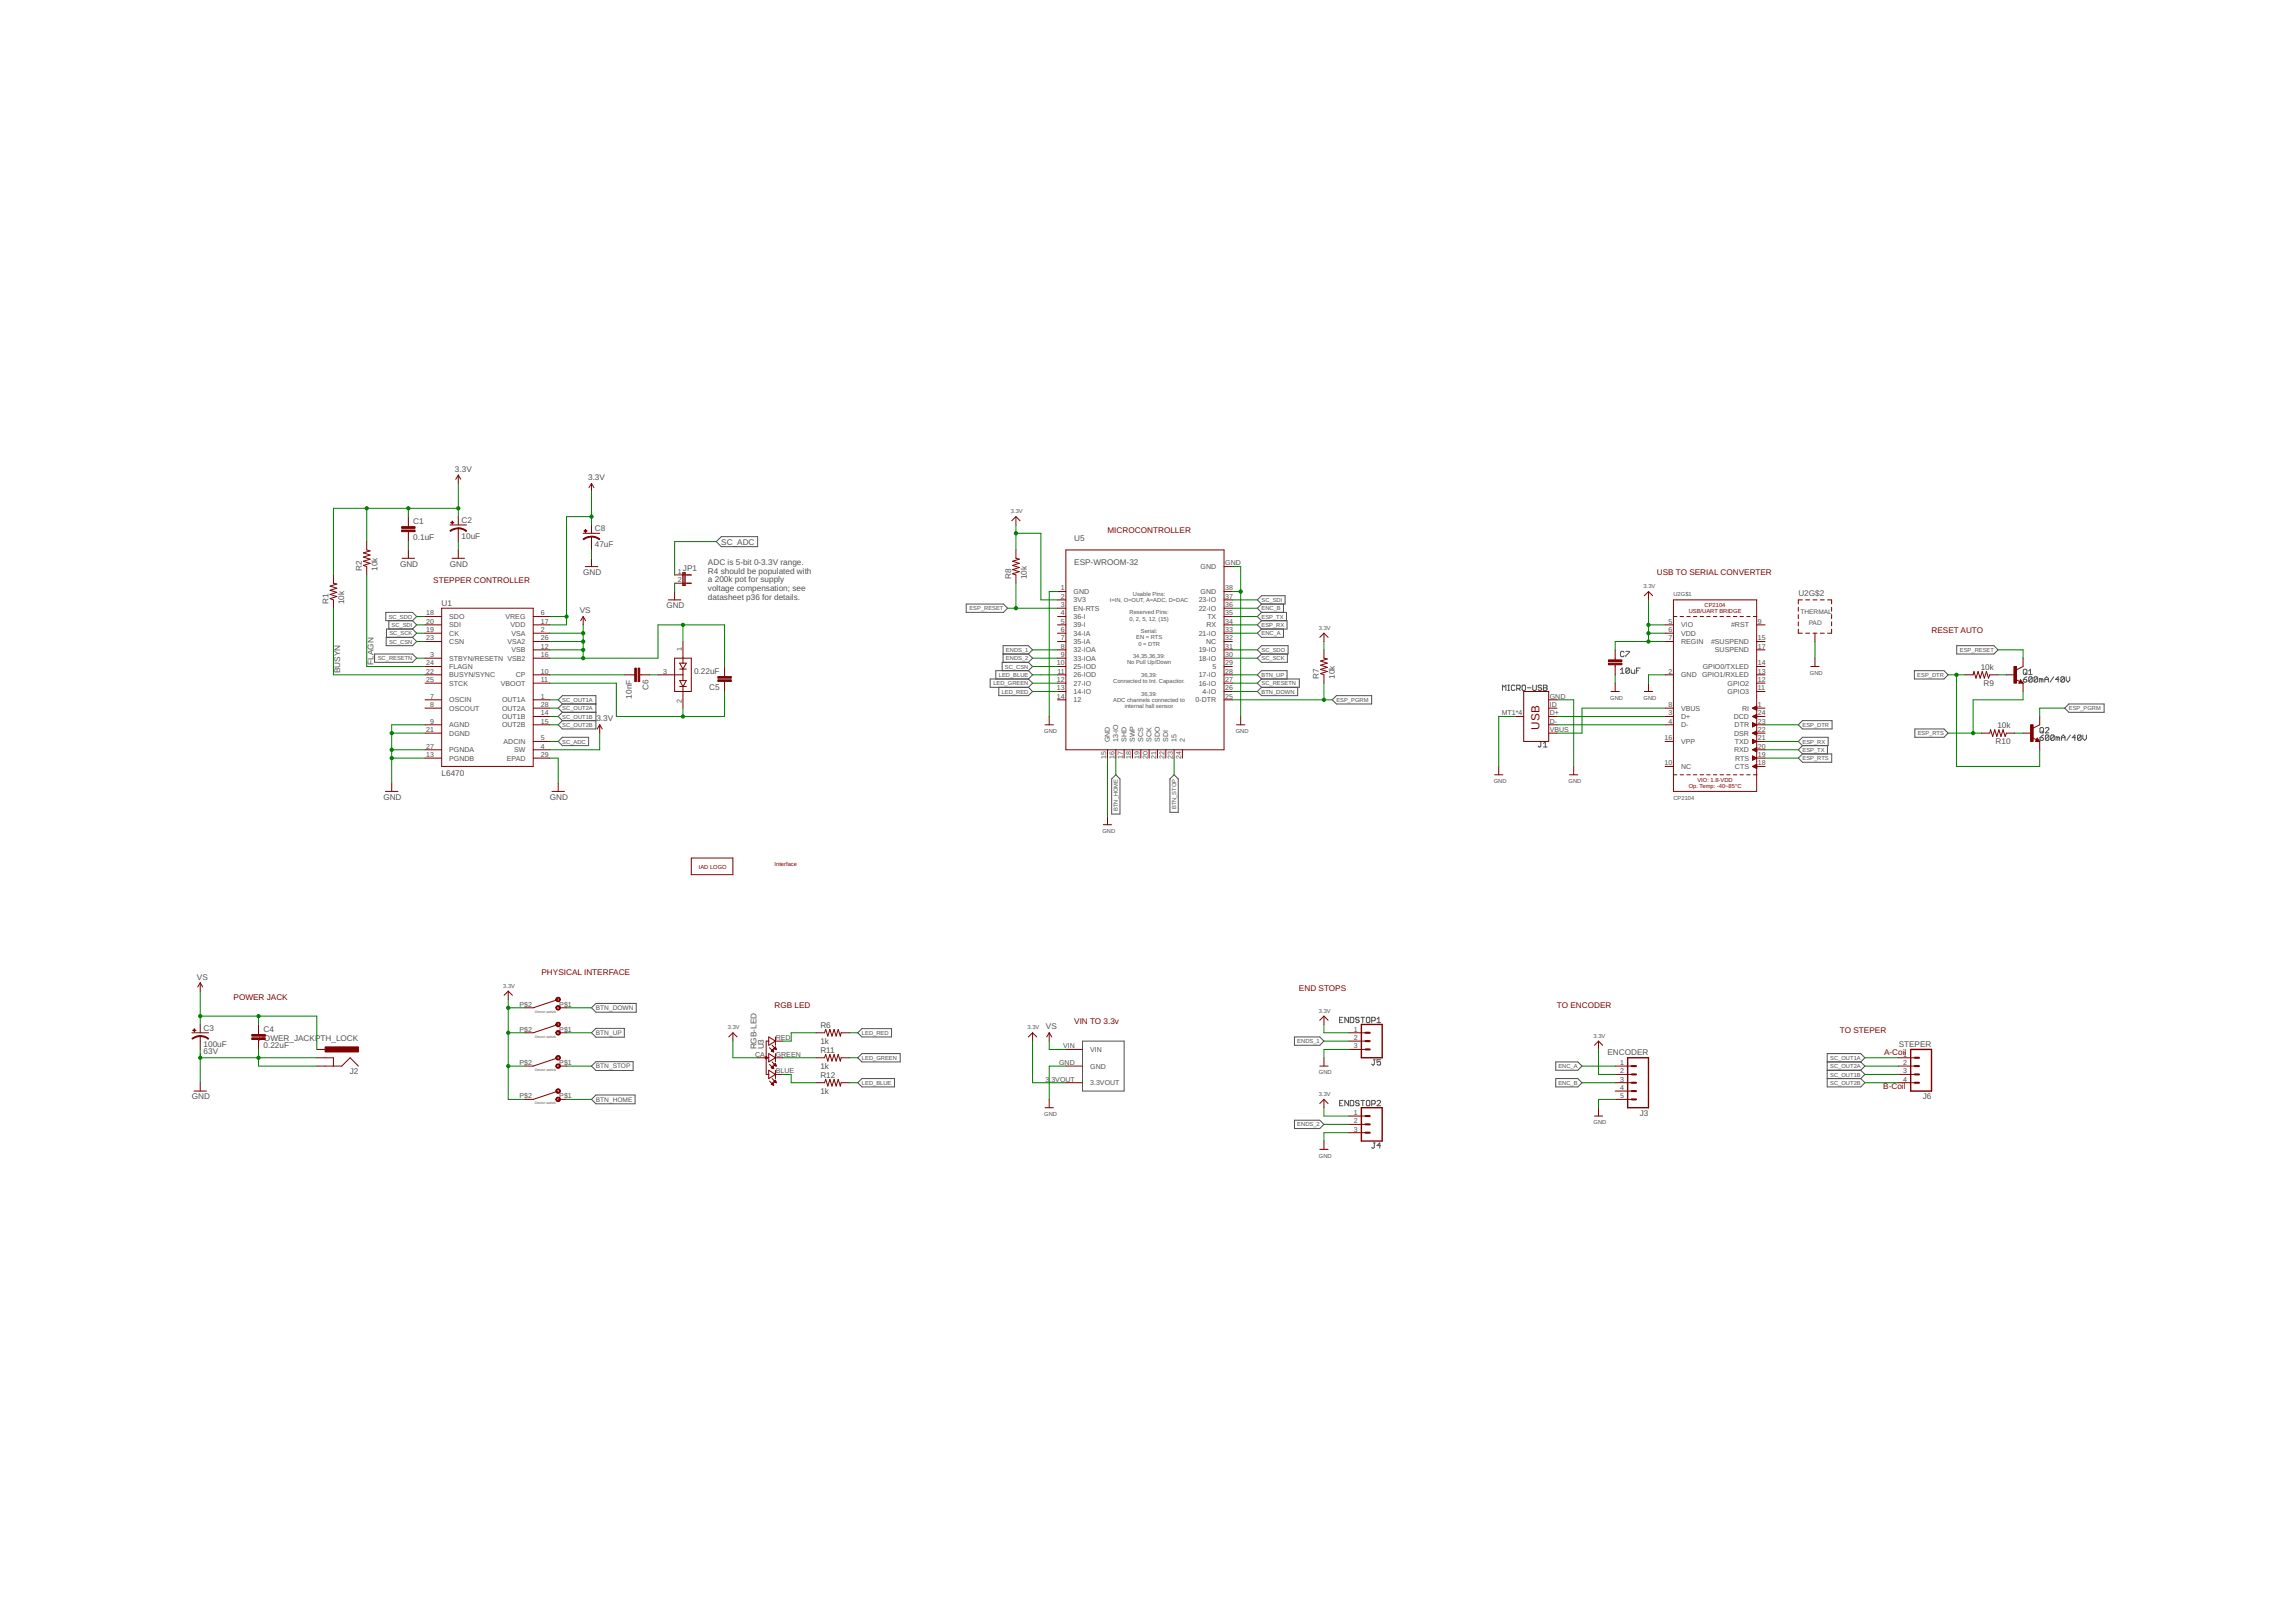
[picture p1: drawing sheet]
<svg xmlns="http://www.w3.org/2000/svg" width="420mm" height="297mm" viewBox="0 0 420 297" stroke-linecap="round" stroke-linejoin="round" font-family="sans-serif">
<defs><g id="words">
<text font-size="2.1" fill="#800000" x="281.8" y="133.5" transform="rotate(-90 281.8 133.5)">USB</text>
<g font-size="1.5" fill="#505050">
<text x="83.3" y="86.3">3.3V</text>
<text x="107.7" y="87.9">3.3V</text>
<text x="75.7" y="95.9">C1</text>
<text x="84.5" y="95.7">C2</text>
<text x="75.7" y="98.9">0.1uF</text>
<text x="84.5" y="98.6">10uF</text>
<text x="108.9" y="100.1">47uF</text>
<text x="108.9" y="97.2">C8</text>
<text x="132" y="99.7">SC_ADC</text>
<text x="196.7" y="99">U5</text>
<text x="66.2" y="104.5" transform="rotate(-90 66.2 104.5)">R2</text>
<text x="69.1" y="104.5" transform="rotate(-90 69.1 104.5)">10k</text>
<text x="73.2" y="103.7">GND</text>
<text x="82.4" y="103.7">GND</text>
<text x="106.8" y="105.2">GND</text>
<text x="125" y="104.5">JP1</text>
<text x="129.6" y="103.4">ADC is 5-bit 0-3.3V range.</text>
<text x="129.6" y="105">R4 should be populated with</text>
<text x="129.6" y="106.6">a 200k pot for supply</text>
<text x="185.1" y="106" transform="rotate(-90 185.1 106)">R8</text>
<text x="188" y="106" transform="rotate(-90 188 106)">10k</text>
<text x="196.7" y="103.4">ESP-WROOM-32</text>
<text x="60.1" y="110.6" transform="rotate(-90 60.1 110.6)">R1</text>
<text x="63" y="110.6" transform="rotate(-90 63 110.6)">10k</text>
<text x="80.8" y="110.9">U1</text>
<text x="106.1" y="112.2">VS</text>
<text x="122" y="111.3">GND</text>
<text x="129.6" y="108.2">voltage compensation; see</text>
<text x="129.6" y="109.8">datasheet p36 for details.</text>
<text x="329.2" y="109">U2G$2</text>
<text x="62.3" y="123.2" transform="rotate(-90 62.3 123.2)">BUSYN</text>
<text x="68.4" y="121.7" transform="rotate(-90 68.4 121.7)">FLAGN</text>
<text x="127.1" y="123.3">0.22uF</text>
<text x="241.5" y="124.3" transform="rotate(-90 241.5 124.3)">R7</text>
<text x="244.4" y="124.3" transform="rotate(-90 244.4 124.3)">10k</text>
<text x="362.6" y="122.6">10k</text>
<text x="363.1" y="125.5">R9</text>
<text x="115.7" y="127.9" transform="rotate(-90 115.7 127.9)">10nF</text>
<text x="118.7" y="126.3" transform="rotate(-90 118.7 126.3)">C6</text>
<text x="129.8" y="126.3">C5</text>
<text x="109.2" y="132">3.3V</text>
<text x="365.3" y="136.1">R10</text>
<text x="365.7" y="133.3">10k</text>
<text x="80.8" y="142.1">L6470</text>
<text x="70.2" y="146.4">GND</text>
<text x="100.7" y="146.4">GND</text>
<text x="36" y="179.3">VS</text>
<text x="37.3" y="191.5">100uF</text>
<text x="37.3" y="188.6">C3</text>
<text x="47.3" y="190.5">POWER_JACKPTH_LOCK</text>
<text x="48.2" y="191.8">0.22uF</text>
<text x="48.2" y="188.8">C4</text>
<text x="150.2" y="191">1k</text>
<text x="150.2" y="188.1">R6</text>
<text x="191.5" y="188.4">VS</text>
<text x="347.6" y="191.6">STEPER</text>
<text x="37.3" y="193">63V</text>
<text x="64" y="196.6">J2</text>
<text x="138.5" y="192.1" transform="rotate(-90 138.5 192.1)">RGB-LED</text>
<text x="139.8" y="192.1" transform="rotate(-90 139.8 192.1)">U3</text>
<text x="150.2" y="195.6">1k</text>
<text x="150.2" y="192.7">R11</text>
<text x="150.2" y="197.3">R12</text>
<text x="294.3" y="193.1">ENCODER</text>
<text x="35.1" y="201.2">GND</text>
<text x="150.2" y="200.1">1k</text>
<text x="352" y="201.2">J6</text>
<text x="300.2" y="204.2">J3</text>
</g>
<g font-size="1.5" fill="#800000">
<text x="202.8" y="97.6">MICROCONTROLLER</text>
<text x="79.3" y="106.7">STEPPER CONTROLLER</text>
<text x="303.3" y="105.2">USB TO SERIAL CONVERTER</text>
<text x="353.6" y="115.9">RESET AUTO</text>
<text x="99.1" y="178.4">PHYSICAL INTERFACE</text>
<text x="42.8" y="182.9">POWER JACK</text>
<text x="141.8" y="184.5">RGB LED</text>
<text x="237.8" y="181.4">END STOPS</text>
<text x="285" y="184.5">TO ENCODER</text>
<text x="196.7" y="187.5">VIN TO 3.3v</text>
<text x="336.9" y="189">TO STEPER</text>
<text x="344.9" y="193.1">A-Coil</text>
<text x="344.8" y="199.4">B-Coil</text>
</g>
<g font-size="1.3" fill="#505050">
<text x="124.1" y="105">1</text>
<text x="124.1" y="106.5">2</text>
<text x="219.8" y="104.2">GND</text>
<text x="224.3" y="103.5">GND</text>
<text x="78" y="112.6">18</text>
<text x="82.3" y="113.3">SDO</text>
<text x="92.5" y="113.3">VREG</text>
<text x="99" y="112.6">6</text>
<text x="194.2" y="108.1">1</text>
<text x="194.2" y="109.6">2</text>
<text x="194.2" y="111.1">3</text>
<text x="194.2" y="112.6">4</text>
<text x="196.5" y="108.7">GND</text>
<text x="196.5" y="110.3">3V3</text>
<text x="196.5" y="111.8">EN-RTS</text>
<text x="196.5" y="113.3">36-I</text>
<text x="219.4" y="110.2">23-IO</text>
<text x="219.4" y="111.8">22-IO</text>
<text x="219.8" y="108.7">GND</text>
<text x="221" y="113.3">TX</text>
<text x="224.3" y="108.1">38</text>
<text x="224.3" y="109.6">37</text>
<text x="224.3" y="111.1">36</text>
<text x="224.3" y="112.6">35</text>
<text x="78" y="117.2">23</text>
<text x="78" y="115.7">19</text>
<text x="78" y="114.2">20</text>
<text x="82.3" y="117.9">CSN</text>
<text x="82.3" y="116.3">CK</text>
<text x="82.3" y="114.8">SDI</text>
<text x="92.9" y="117.9">VSA2</text>
<text x="93.5" y="114.8">VDD</text>
<text x="93.6" y="116.3">VSA</text>
<text x="93.6" y="119.4">VSB</text>
<text x="99" y="115.7">2</text>
<text x="99" y="118.7">12</text>
<text x="99" y="114.2">17</text>
<text x="99" y="117.2">26</text>
<text x="124.8" y="119.1" transform="rotate(-90 124.8 119.1)">1</text>
<text x="194.2" y="114.2">5</text>
<text x="194.2" y="115.7">6</text>
<text x="194.2" y="117.2">7</text>
<text x="194.2" y="118.7">8</text>
<text x="196.5" y="114.8">39-I</text>
<text x="196.5" y="116.3">34-IA</text>
<text x="196.5" y="117.9">35-IA</text>
<text x="196.5" y="119.4">32-IOA</text>
<text x="219.4" y="116.3">21-IO</text>
<text x="219.4" y="119.4">19-IO</text>
<text x="220.8" y="117.9">NC</text>
<text x="220.9" y="114.8">RX</text>
<text x="224.3" y="114.2">34</text>
<text x="224.3" y="115.7">33</text>
<text x="224.3" y="117.2">32</text>
<text x="224.3" y="118.7">31</text>
<text x="305.4" y="114.2">5</text>
<text x="305.4" y="115.7">6</text>
<text x="305.4" y="117.2">7</text>
<text x="307.8" y="114.8">VIO</text>
<text x="307.8" y="116.3">VDD</text>
<text x="307.8" y="117.9">REGIN</text>
<text x="313.2" y="117.9">#SUSPEND</text>
<text x="314" y="119.4">SUSPEND</text>
<text x="316.9" y="114.8">#RST</text>
<text x="321.8" y="114.2">9</text>
<text x="321.8" y="118.7">17</text>
<text x="321.8" y="117.2">15</text>
<text x="78" y="123.3">22</text>
<text x="78" y="121.8">24</text>
<text x="78" y="124.8">25</text>
<text x="78.7" y="120.2">3</text>
<text x="82.3" y="124">BUSYN/SYNC</text>
<text x="82.3" y="122.4">FLAGN</text>
<text x="82.3" y="125.5">STCK</text>
<text x="82.3" y="120.9">STBYN/RESETN VSB2</text>
<text x="91.7" y="125.5">VBOOT</text>
<text x="94.4" y="124">CP</text>
<text x="99" y="123.3">10</text>
<text x="99" y="124.8">11</text>
<text x="99" y="120.2">16</text>
<text x="121.4" y="123.3">3</text>
<text x="193.5" y="121.8">10</text>
<text x="193.5" y="124.8">12</text>
<text x="193.6" y="123.3">11</text>
<text x="194.2" y="120.2">9</text>
<text x="196.5" y="120.9">33-IOA</text>
<text x="196.5" y="122.4">25-IOD</text>
<text x="196.5" y="124">26-IOD</text>
<text x="196.5" y="125.5">27-IO</text>
<text x="219.4" y="120.9">18-IO</text>
<text x="219.4" y="124">17-IO</text>
<text x="219.4" y="125.5">16-IO</text>
<text x="222" y="122.4">5</text>
<text x="224.3" y="120.2">30</text>
<text x="224.3" y="121.8">29</text>
<text x="224.3" y="123.3">28</text>
<text x="224.3" y="124.8">27</text>
<text x="305.4" y="123.3">2</text>
<text x="307.8" y="124">GND</text>
<text x="311.6" y="124">GPIO1/RXLED</text>
<text x="311.7" y="122.4">GPIO0/TXLED</text>
<text x="316.3" y="125.5">GPIO2</text>
<text x="321.8" y="124.8">12</text>
<text x="321.8" y="121.8">14</text>
<text x="321.8" y="123.3">13</text>
<text x="78.7" y="129.4">8</text>
<text x="78.7" y="127.9">7</text>
<text x="82.3" y="130.1">OSCOUT</text>
<text x="82.3" y="128.5">OSCIN</text>
<text x="91.9" y="128.5">OUT1A</text>
<text x="91.9" y="130.1">OUT2A</text>
<text x="91.9" y="131.6">OUT1B</text>
<text x="99" y="127.9">1</text>
<text x="99" y="129.4">28</text>
<text x="99" y="130.9">14</text>
<text x="124.8" y="128.7" transform="rotate(-90 124.8 128.7)">2</text>
<text x="193.5" y="126.3">13</text>
<text x="193.5" y="127.9">14</text>
<text x="196.5" y="127">14-IO</text>
<text x="196.5" y="128.5">12</text>
<text x="218.9" y="128.5">0-DTR</text>
<text x="220.2" y="127">4-IO</text>
<text x="224.3" y="126.3">26</text>
<text x="224.3" y="127.9">25</text>
<text x="274.9" y="130.9">MT1*4</text>
<text x="283.7" y="130.9">D+</text>
<text x="283.7" y="127.9">GND</text>
<text x="283.7" y="129.4">ID</text>
<text x="305.4" y="130.9">3</text>
<text x="305.4" y="129.4">8</text>
<text x="307.8" y="131.6">D+</text>
<text x="307.8" y="130.1">VBUS</text>
<text x="316.3" y="127">GPIO3</text>
<text x="317.4" y="131.6">DCD</text>
<text x="318.9" y="130.1">RI</text>
<text x="321.8" y="129.4">1</text>
<text x="321.8" y="126.3">11</text>
<text x="321.8" y="130.9">24</text>
<text x="78" y="134">21</text>
<text x="78" y="137">27</text>
<text x="78.7" y="132.4">9</text>
<text x="82.3" y="134.6">DGND</text>
<text x="82.3" y="137.7">PGNDA</text>
<text x="82.3" y="133.1">AGND</text>
<text x="91.9" y="133.1">OUT2B</text>
<text x="92.2" y="136.2">ADCIN</text>
<text x="94.1" y="137.7">SW</text>
<text x="99" y="132.4">15</text>
<text x="99" y="137">4</text>
<text x="99" y="135.5">5</text>
<text x="203.2" y="135.8" transform="rotate(-90 203.2 135.8)">GND</text>
<text x="204.7" y="135.8" transform="rotate(-90 204.7 135.8)">13-IO</text>
<text x="206.3" y="135.8" transform="rotate(-90 206.3 135.8)">SHD</text>
<text x="207.8" y="135.8" transform="rotate(-90 207.8 135.8)">SWP</text>
<text x="209.3" y="135.8" transform="rotate(-90 209.3 135.8)">SCS</text>
<text x="210.8" y="135.8" transform="rotate(-90 210.8 135.8)">SCK</text>
<text x="212.4" y="135.8" transform="rotate(-90 212.4 135.8)">SDO</text>
<text x="213.9" y="135.8" transform="rotate(-90 213.9 135.8)">SDI</text>
<text x="215.4" y="135.8" transform="rotate(-90 215.4 135.8)">15</text>
<text x="216.9" y="135.8" transform="rotate(-90 216.9 135.8)">2</text>
<text x="283.7" y="132.4">D-</text>
<text x="283.7" y="134">VBUS</text>
<text x="304.7" y="135.5">16</text>
<text x="305.4" y="132.4">4</text>
<text x="307.8" y="133.1">D-</text>
<text x="307.8" y="136.2">VPP</text>
<text x="317.5" y="134.6">DSR</text>
<text x="317.5" y="137.7">RXD</text>
<text x="317.6" y="133.1">DTR</text>
<text x="317.6" y="136.2">TXD</text>
<text x="321.8" y="132.4">23</text>
<text x="321.8" y="134">22</text>
<text x="321.8" y="135.5">21</text>
<text x="321.8" y="137">20</text>
<text x="78" y="138.5">13</text>
<text x="82.3" y="139.2">PGNDB</text>
<text x="92.8" y="139.2">EPAD</text>
<text x="99" y="138.5">29</text>
<text x="202.5" y="138.9" transform="rotate(-90 202.5 138.9)">15</text>
<text x="204.1" y="138.9" transform="rotate(-90 204.1 138.9)">16</text>
<text x="205.6" y="138.9" transform="rotate(-90 205.6 138.9)">17</text>
<text x="207.1" y="138.9" transform="rotate(-90 207.1 138.9)">18</text>
<text x="208.6" y="138.9" transform="rotate(-90 208.6 138.9)">19</text>
<text x="210.2" y="138.9" transform="rotate(-90 210.2 138.9)">20</text>
<text x="211.7" y="138.9" transform="rotate(-90 211.7 138.9)">21</text>
<text x="213.2" y="138.9" transform="rotate(-90 213.2 138.9)">22</text>
<text x="214.7" y="138.9" transform="rotate(-90 214.7 138.9)">23</text>
<text x="216.3" y="138.9" transform="rotate(-90 216.3 138.9)">24</text>
<text x="304.7" y="140.1">10</text>
<text x="307.8" y="140.7">NC</text>
<text x="317.6" y="140.7">CTS</text>
<text x="317.7" y="139.2">RTS</text>
<text x="321.8" y="138.5">19</text>
<text x="321.8" y="140.1">18</text>
<text x="95.1" y="184.2">P$2</text>
<text x="102.4" y="184.2">P$1</text>
<text x="95.1" y="188.8">P$2</text>
<text x="102.4" y="188.8">P$1</text>
<text x="142" y="190.3">RED</text>
<text x="194.6" y="191.9">VIN</text>
<text x="247.9" y="188.8">1</text>
<text x="247.9" y="190.3">2</text>
<text x="247.9" y="191.9">3</text>
<text x="95.1" y="194.9">P$2</text>
<text x="102.4" y="194.9">P$1</text>
<text x="138.3" y="193.4">CA</text>
<text x="142" y="193.4">GREEN</text>
<text x="142" y="196.4">BLUE</text>
<text x="191.4" y="197.9">3</text>
<text x="192.1" y="197.9">.3VOUT</text>
<text x="193.9" y="194.9">GND</text>
<text x="199.6" y="192.5">VIN</text>
<text x="199.6" y="195.6">GND</text>
<text x="296.6" y="194.9">1</text>
<text x="296.6" y="196.4">2</text>
<text x="296.6" y="197.9">3</text>
<text x="348.4" y="193.4">1</text>
<text x="348.4" y="194.9">2</text>
<text x="348.4" y="196.4">3</text>
<text x="348.4" y="197.9">4</text>
<text x="95.1" y="201">P$2</text>
<text x="102.4" y="201">P$1</text>
<text x="199.6" y="198.6">3.3VOUT</text>
<text x="296.6" y="199.5">4</text>
<text x="296.6" y="201">5</text>
<text x="247.9" y="204">1</text>
<text x="247.9" y="205.6">2</text>
<text x="247.9" y="207.1">3</text>
</g>
<g font-size="1.2" fill="#505050">
<text x="329.6" y="112.5">THERMAL</text>
<text x="331.1" y="114.4">PAD</text>
<text x="109.1" y="184.9">BTN_DOWN</text>
<text x="109.1" y="189.4">BTN_UP</text>
<text x="109.1" y="195.5">BTN_STOP</text>
<text x="109.1" y="201.6">BTN_HOME</text>
</g>
<g font-size="1.1" fill="#505050">
<text x="185.1" y="94">3.3V</text>
<text x="300.9" y="107.7">3.3V</text>
<text x="71.2" y="113.2">SC_SDO</text>
<text x="177.5" y="111.7">ESP_RESET</text>
<text x="203.2" y="110.2">I=IN, O=OUT, A=ADC, D=DAC</text>
<text x="206.8" y="112.5">Reserved Pins:</text>
<text x="206.8" y="113.6">0, 2, 5, 12, (15)</text>
<text x="207.4" y="109">Usable Pins:</text>
<text x="230.9" y="110.2">SC_SDI</text>
<text x="230.9" y="113.2">ESP_TX</text>
<text x="230.9" y="111.7">ENC_B</text>
<text x="306.4" y="109">U2G$1</text>
<text x="71.2" y="117.8">SC_CSN</text>
<text x="71.3" y="116.3">SC_SCK</text>
<text x="71.7" y="114.7">SC_SDI</text>
<text x="184.2" y="119.3">ENDS_1</text>
<text x="208" y="117">EN = RTS</text>
<text x="208.4" y="118.2">0 = DTR</text>
<text x="208.9" y="115.9">Serial:</text>
<text x="230.9" y="119.3">SC_SDO</text>
<text x="230.9" y="114.7">ESP_RX</text>
<text x="230.9" y="116.3">ENC_A</text>
<text x="241.5" y="115.3">3.3V</text>
<text x="358.8" y="119.3">ESP_RESET</text>
<text x="69.2" y="120.8">SC_RESETN</text>
<text x="181.9" y="125.4">LED_GREEN</text>
<text x="182.9" y="123.9">LED_BLUE</text>
<text x="184" y="122.4">SC_CSN</text>
<text x="184.2" y="120.8">ENDS_2</text>
<text x="203.8" y="125">Connected to Int. Capacitor.</text>
<text x="206.4" y="121.6">No Pull Up/Down</text>
<text x="207.4" y="120.5">34,35,36,39:</text>
<text x="208.9" y="123.9">36,39:</text>
<text x="230.9" y="120.8">SC_SCK</text>
<text x="230.9" y="125.4">SC_RESETN</text>
<text x="230.9" y="123.9">BTN_UP</text>
<text x="331.4" y="123.5">GND</text>
<text x="351" y="123.9">ESP_DTR</text>
<text x="102.9" y="128.5">SC_OUT1A</text>
<text x="102.9" y="130">SC_OUT2A</text>
<text x="102.9" y="131.5">SC_OUT1B</text>
<text x="183.4" y="126.9">LED_RED</text>
<text x="203.8" y="128.5">ADC channels connected to</text>
<text x="205.9" y="129.6">internal hall sensor</text>
<text x="208.9" y="127.3">36,39:</text>
<text x="230.9" y="126.9">BTN_DOWN</text>
<text x="244.7" y="128.5">ESP_PGRM</text>
<text x="294.8" y="128.1">GND</text>
<text x="300.9" y="128.1">GND</text>
<text x="378.8" y="130">ESP_PGRM</text>
<text x="102.9" y="133">SC_OUT2B</text>
<text x="102.9" y="136.1">SC_ADC</text>
<text x="191.2" y="134.2">GND</text>
<text x="226.2" y="134.2">GND</text>
<text x="330" y="133">ESP_DTR</text>
<text x="330" y="137.6">ESP_TX</text>
<text x="330" y="136.1">ESP_RX</text>
<text x="351.1" y="134.6">ESP_RTS</text>
<text x="273.5" y="143.3">GND</text>
<text x="287.2" y="143.3">GND</text>
<text x="330" y="139.1">ESP_RTS</text>
<text x="204.7" y="148.4" transform="rotate(-90 204.7 148.4)">BTN_HOME</text>
<text x="215.3" y="148.1" transform="rotate(-90 215.3 148.1)">BTN_STOP</text>
<text x="306.4" y="146.4">CP2104</text>
<text x="201.8" y="152.5">GND</text>
<text x="92.1" y="180.8">3.3V</text>
<text x="241.5" y="185.4">3.3V</text>
<text x="133.3" y="188.4">3.3V</text>
<text x="157.8" y="189.4">LED_RED</text>
<text x="188.1" y="188.4">3.3V</text>
<text x="237.5" y="190.9">ENDS_1</text>
<text x="291.7" y="189.9">3.3V</text>
<text x="157.8" y="194">LED_GREEN</text>
<text x="241.5" y="196.6">GND</text>
<text x="285.3" y="195.5">ENC_A</text>
<text x="335.1" y="194">SC_OUT1A</text>
<text x="335.1" y="195.5">SC_OUT2A</text>
<text x="335.1" y="197">SC_OUT1B</text>
<text x="157.8" y="198.5">LED_BLUE</text>
<text x="241.5" y="200.6">3.3V</text>
<text x="285.3" y="198.5">ENC_B</text>
<text x="335.1" y="198.5">SC_OUT2B</text>
<text x="191.2" y="204.3">GND</text>
<text x="237.5" y="206.2">ENDS_2</text>
<text x="291.7" y="205.8">GND</text>
<text x="241.5" y="211.9">GND</text>
</g>
<g font-size="1.1" fill="#800000">
<text x="309.2" y="112.3">USB/UART BRIDGE</text>
<text x="312.1" y="111.1">CP2104</text>
<text x="310.8" y="143.1">VIO: 1.8-VDD</text>
<text x="309.2" y="144.3">Op. Temp: -40~85°C</text>
<text x="127.9" y="159">IAD LOGO</text>
<text x="141.8" y="158.6">Interface</text>
</g>
<g font-size=".6" fill="#505050">
<text x="97.9" y="185.4">Omron switch</text>
<text x="97.9" y="189.9">Omron switch</text>
<text x="97.9" y="196">Omron switch</text>
<text x="97.9" y="202.1">Omron switch</text>
</g>
</g></defs>
<g fill="none" stroke="#505050" stroke-width=".18">
<path d="M131.1 99.1l1-.9h6.6v1.9h-6.6zM68.6 119.7h6.9l.8 .8-.8 .7h-6.9zM70.6 112.1h4.9l.8 .7-.8 .8h-4.9zM70.7 116.6h4.8l.8 .8-.8 .8h-4.8zM71.2 113.6v1.5M75.5 113.6l.8 .8-.8 .7M75.5 115.1h-4.7v1.5M75.5 115.1l.8 .8-.8 .7M176.9 110.6h6.8l.8 .7-.8 .8h-6.8zM183.6 119.7h4.7M188.3 119.7l.7-.8-.7-.7h-4.7v3M188.3 119.7l.7 .8-.7 .7"/>
<path d="M230.9 113.6h4.7v1.5h-4.7M230.9 109h4.4v1.6h-4.4l-.7-.8zM230.9 115.1l-.7 .8 .7 .7h4.1v-1.5M230.9 119.7l-.7 .8 .7 .7h4.8v-1.5M230.9 118.2h4.9v1.5h-4.9l-.7-.8zM230.9 112.1h4.6v1.5M230.9 112.1l-.7 .7 .7 .8M230.9 113.6l-.7 .8 .7 .7M230.9 110.6l-.7 .7 .7 .8M235 110.6v1.5M297.3 119.4l-.1-.2h-.4l-.1 .2v.6l.1 .2h.4l.1-.2M297.6 119.2h.7v.2l-.7 .6v.2"/>
<path d="M358.2 118.2h6.8l.8 .7-.8 .8h-6.8zM102.2 135.7l.8-.8h4.8v1.6h-4.8zM103 128.8l-.8-.7 .8-.8h6.1v6.1h-6.1l-.8-.7 .8-.8M103 128.8h6.1M103 128.8l-.8 .8 .8 .8M103 130.4h6.1M103 130.4l-.8 .7 .8 .8M103 131.9h6.1M182.9 125.8v1.5h5.4l.7-.7-.7-.8M188.3 122.7h-6v1.6M188.3 121.2h-4.8v1.5M188.3 121.2l.7 .8-.7 .7"/>
<path d="M188.3 124.3h-7v1.5h7M188.3 124.3l.7 .7-.7 .8M188.3 122.7l.7 .8-.7 .8M230.9 124.3l-.7-.8 .7-.8h4.7v1.6M230.9 125.8l-.7 .8 .7 .7h6.7v-1.5M230.9 124.3l-.7 .7 .7 .8M230.9 124.3h7v1.5h-7M243.9 128.1l.8-.8h6.4v1.5h-6.4zM275.1 126.4v-1l.3 .3 .3-.3v1M276 126.4h.4M276 125.4h.4M276.2 125.4v1"/>
<path d="M277.3 125.5l-.1-.1h-.3l-.2 .1v.7l.2 .2h.3l.1-.2M277.7 126h.5l.1-.1v-.4l-.1-.1h-.5v1M278 126l.3 .4M278.7 125.5l.1-.1h.3l.2 .1v.7l-.2 .2h-.3l-.1-.2zM279.6 125.9h.7M280.6 125.4v.8l.2 .2h.3l.2-.2v-.8M281.9 135.7h.4M282.1 135.7v.8l-.2 .2-.3-.2M282.3 125.5l-.2-.1h-.3l-.2 .1 .2 .4h.3l.2 .1-.2 .4h-.3l-.2-.2M282.6 125.4h.5l.1 .1-.1 .4 .1 .3-.1 .2h-.5zM282.6 125.9h.5M282.6 136.7h.6"/>
<path d="M282.6 136.1l.3-.4v1M296.7 122.6l.3-.3v.9M296.7 123.2h.6M298.3 122.4v.7l-.2 .1h-.3l-.2-.1M298.3 122.4l-.2-.1h-.3l-.2 .1v.7M298.3 122.4l-.7 .7M298.6 122.6v.5l.2 .1h.5v-.6M299.6 122.7h.3M300.3 122.3h-.7v.9M330 131.9h5.4v1.5h-5.4l-.8-.7zM330 134.9h4.7v1.6h-4.7l-.8-.8zM330 138h5.3v1.5h-5.3l-.8-.8z"/>
<path d="M330 136.5l-.8 .7 .8 .8M334.6 136.5v1.5M350.5 122.7h5.4l.8 .8-.8 .8h-5.4zM350.6 133.4h5.3l.8 .8-.8 .7h-5.3zM370.4 122.6l.2-.1h.3l.2 .1v.7l-.2 .2h-.3l-.2-.2zM370.4 124.4h.5l.2 .3-.2 .1h-.3l-.2-.1zM370.8 123.1l.3 .4M371.1 123.9l-.7 .5M371.4 123.5h.6M371.4 122.8l.3-.3v1M372 124v.7l-.1 .1h-.3l-.2-.1M372 124l-.1-.1h-.3l-.2 .1v.7"/>
<path d="M372 124l-.6 .7M373 124v.7l-.1 .1h-.3l-.2-.1M373 124l-.1-.1h-.3l-.2 .1v.7M373 124l-.6 .7M373.5 133.3l.1-.1h.4l.1 .1v.7l-.1 .1h-.4l-.1-.1zM373.5 135h.5l.1 .3-.1 .2h-.4l-.1-.2zM373.7 124.4l-.3-.2v.6M373.7 124.4v.4M373.7 124.4l.1-.2 .2 .2v.4M373.8 133.8l.3 .3M374.1 134.5l-.6 .5M374.4 124.4h.6"/>
<path d="M374.4 124.8v-.6l.3-.3 .3 .3v.6M374.5 133.3l.1-.1h.3l.2 .1v.2l-.6 .6h.6M375.1 134.7v.6l-.2 .2h-.3l-.1-.2M375.1 134.7l-.2-.2h-.3l-.1 .2v.6M375.1 134.7l-.6 .6M376 123.9l-.7 .9M376.1 134.7v.6l-.2 .2h-.3l-.2-.2M376.1 134.7l-.2-.2h-.3l-.2 .2v.6M376.1 134.7l-.7 .6M376.7 135l-.3-.1v.6M376.7 135v.5M376.7 135l.2-.1 .2 .1v.5"/>
<path d="M377 124.4h-.7l.5-.5v.9M377.4 135h.7M377.4 135.5v-.6l.3-.4 .4 .4v.6M378 124v.7l-.2 .1h-.3l-.2-.1M378 124l-.2-.1h-.3l-.2 .1v.7M378 124l-.7 .7M378 129.6l.8-.8h6.4v1.6h-6.4zM378.3 123.9v.6l.3 .3 .3-.3v-.6M379 134.5l-.6 1M380 135h-.6l.5-.5v1M381 134.7v.6l-.2 .2h-.3l-.2-.2M381 134.7l-.2-.2h-.3l-.2 .2v.6"/>
<path d="M381 134.7l-.7 .6M381.3 134.5v.7l.4 .3 .3-.3v-.7M203.5 142.6l.8-.8 .7 .8v6.4h-1.5zM214.2 142.6l.7-.8 .8 .8v6.1h-1.5zM108.3 184.4l.8-.8h7.4v1.7h-7.4zM108.3 189l.8-.8h5.2v1.6h-5.2zM109.1 194.3h6.8v1.6h-6.8l-.8-.8zM157 189l.8-.7h5.4v1.5h-5.4zM157.8 192.8h7v1.6h-7l-.8-.8zM157.8 197.4h6v1.5h-6l-.8-.7zM198.2 190.5h7.6v9.2h-7.6zM237 189.8h4.6l.8 .7-.8 .8h-4.6z"/>
<path d="M245.2 186.7h.4M245.9 186.2h-.7v1h.7M246.9 186.2v1l-.7-1v1M247.2 186.2h.5l.1 .1v.7l-.1 .2h-.5zM248.8 186.3l-.1-.1h-.4l-.1 .1 .1 .4h.4l.1 .1-.1 .4h-.4l-.1-.2M249.2 186.2h.6M249.5 186.2v1M250.1 186.3l.2-.1h.3l.2 .1v.7l-.2 .2h-.3l-.2-.2zM251.1 186.8h.5l.2-.1v-.4l-.2-.1h-.5v1M251.4 194h.4M251.6 194v.8l-.2 .1-.3-.1M252.1 187.2h.7"/>
<path d="M252.1 186.5l.3-.3v1M252.8 194h-.7v.4l.3-.1 .4 .1v.4l-.2 .1h-.3l-.2-.1M284.8 194.4h4.1l.7 .7-.7 .8h-4.1zM284.8 197.4h4.1l.7 .8-.7 .7h-4.1zM334.5 194.4h6.2M334.5 195.9h6.2M334.5 197.4h6.2M340.7 194.4l.7-.8-.7-.8h-6.2v6.1h6.2l.7-.7-.7-.8M340.7 194.4l.7 .7-.7 .8M340.7 195.9l.7 .7-.7 .8M108.3 201.2l.8-.8h7.2v1.6h-7.2zM237 205h4.6l.8 .8-.8 .7h-4.6z"/>
<path d="M245.2 201.9h.4M245.9 201.4h-.7v1h.7M246.9 201.4v1l-.7-1v1M247.2 201.4h.5l.1 .2v.6l-.1 .2h-.5zM248.8 201.6l-.1-.2h-.4l-.1 .2 .1 .3h.4l.1 .2-.1 .3h-.4l-.1-.2M249.2 201.4h.6M249.5 201.4v1M250.3 201.4h.3l.2 .2v.6l-.2 .2h-.3l-.2-.2v-.6zM251.1 202.1h.5l.2-.2v-.3l-.2-.2h-.5v1M251.4 209.2h.4M251.6 209.2v.8l-.2 .1-.3-.1M252.1 201.6l.2-.2h.3l.2 .2v.1l-.7 .7h.7"/>
<path d="M252.8 209.7h-.7l.5-.5v.9"/>
</g>
<g fill="none" stroke="#800000" stroke-width=".18">
<path d="M67.1 99.1v1.5l.7 .2-1.3 .4 1.3 .4-1.3 .4 1.3 .3-1.3 .4 1.3 .4-1.3 .4 .6 .2v1.5M74.8 94.6v1.8M74.8 97.3v1.8M82.4 96.1h3M83.9 87v1.5M83.9 94.6v1.5M83.9 96.7v2.4M83.9 87l.4 .7M83.9 87l-.5 .7M106.8 97.6h3M108.3 88.5l.4 .7M108.3 88.5l-.5 .7"/>
<path d="M108.3 88.5v1.5M108.3 96.1v1.5M108.3 98.2v2.4M186 94.6l-.8 .7M186 94.6l.8 .7M186 94.6v1.5M61 105.2v1.5l.7 .2-1.3 .4 1.3 .4-1.3 .3 1.3 .4-1.3 .4 1.3 .4-1.3 .4 .6 .2v1.5M73.6 102.2h2.3M74.8 100.6v1.6M77.8 117.4h3.1M77.8 115.9h3.1M77.8 114.4h3.1"/>
<path d="M77.8 112.8h3.1M80.9 111.3h16.7v29h-16.7zM82.8 102.2h2.2M83.9 100.6v1.6M97.6 117.4h3.1M97.6 115.9h3.1M97.6 114.4h3.1M97.6 112.8h3.1M97.6 118.9h3.1M106.8 112.8l.4 .8M106.8 112.8l-.5 .8M106.8 112.8v1.6"/>
<path d="M107.1 103.7h2.3M108.3 102.2v1.5M122.4 109.8h2.3M123.5 108.3v1.5M123.5 105.2h2.3M123.5 106.7h2.3M125 117.4v4M186 100.6v1.6l.6 .1-1.2 .4 1.2 .4-1.2 .4 1.2 .4-1.2 .3 1.2 .4-1.2 .4 .6 .2v1.5M193.6 111.3h1.5M193.6 117.4h1.5M193.6 115.9h1.5M193.6 114.4h1.5"/>
<path d="M193.6 112.8h1.5M193.6 118.9h1.5M193.6 109.8h1.5M193.6 108.3h1.5M195.1 100.6h29v36.6h-29zM224.1 111.3h1.5M224.1 117.4h1.5M224.1 115.9h1.5M224.1 114.4h1.5M224.1 112.8h1.5M224.1 118.9h1.5M224.1 109.8h1.5"/>
<path d="M224.1 103.7h1.5M224.1 108.3h1.5M242.4 118.9v1.6l.6 .1-1.2 .4 1.2 .4-1.2 .4 1.2 .3-1.2 .4 1.2 .4-1.2 .4 .6 .2v1.5M242.4 115.9v1.5M242.4 115.9l-.8 .7M242.4 115.9l.7 .7M295.7 118.9v1.9M301.8 108.3v1.5M301.8 108.3l-.8 .7M301.8 108.3l.8 .7M304.8 117.4h1.6M304.8 115.9h1.6"/>
<path d="M304.8 114.4h1.6M306.4 112.8h.6M306.4 109.8h15.2v35h-15.2zM307.6 112.8h.6M308.8 112.8h.6M310 112.8h.6M311.3 112.8h.6M312.5 112.8h.6M313.7 112.8h.6M314.9 112.8h.6M316.1 112.8h.6M317.3 112.8h.7"/>
<path d="M318.6 112.8h.6M319.8 112.8h.6M321 112.8h.6M321.6 117.4h1.5M321.6 114.4h1.5M321.6 118.9h1.5M329.2 115.1v.8h.8M329.2 111.1v.8M329.2 112.5v.7M329.2 113.8v.8M330 109.8h-.8v.7M330.6 115.9h.7"/>
<path d="M330.6 109.8h.7M331.9 115.9h.8M331.9 109.8h.8M332.3 115.9v1.5M333.2 115.9h.8M333.2 109.8h.8M334.6 109.8h.7v.7M335.3 115.1v.8h-.7M335.3 111.1v.8M335.3 112.5v.7M335.3 113.8v.8M77.8 123.5h3.1"/>
<path d="M77.8 134.2h3.1M77.8 138.7h3.1M77.8 137.2h3.1M77.8 132.7h3.1M77.8 129.6h3.1M77.8 128.1h3.1M77.8 122h3.1M77.8 125h3.1M77.8 120.5h3.1M97.6 123.5h3.1M97.6 138.7h3.1M97.6 137.2h3.1"/>
<path d="M97.6 132.7h3.1M97.6 129.6h3.1M97.6 128.1h3.1M97.6 125h3.1M97.6 120.5h3.1M97.6 131.1h3.1M97.6 135.7h3.1M109.8 132.7l.5 .7M109.8 132.7l-.5 .7M109.8 132.7v1.5M114.4 123.5h1.8M117.1 123.5h1.8"/>
<path d="M120.5 123.5h4.5M123.5 120.5h3.1v6.1h-3.1zM124.4 121.4h1.2l-.6 1zM124.4 122.4h1.2M124.4 125.6h1.2M124.4 124.6h1.2l-.6 1zM125 122.4v2.2M125 125.6v4M132.7 122v1.8M132.7 124.7v1.9M191.3 132.7h1.5M192.1 131.1v1.6"/>
<path d="M193.6 123.5h1.5M193.6 128.1h1.5M193.6 122h1.5M193.6 125h1.5M193.6 120.5h1.5M193.6 126.6h1.5M202.8 137.2v1.5M204.3 137.2v1.5M205.8 137.2v1.5M207.3 137.2v1.5M208.9 137.2v1.5M210.4 137.2v1.5"/>
<path d="M211.9 137.2v1.5M213.4 137.2v1.5M214.9 137.2v1.5M216.5 137.2v1.5M224.1 123.5h1.5M224.1 128.1h1.5M224.1 122h1.5M224.1 125h1.5M224.1 120.5h1.5M224.1 126.6h1.5M226.4 132.7h1.5M227.1 131.1v1.6"/>
<path d="M277.4 131.1h1.6M279 126.6h4.5v9.1h-4.5zM283.5 134.2h1.6M283.5 132.7h1.6M283.5 129.6h1.6M283.5 128.1h1.6M283.5 131.1h1.6M294.9 126.6h1.6M295.7 121.7v1.8M295.7 125v1.6M301 126.6h1.6M301.8 125v1.6"/>
<path d="M304.8 123.5h1.6M304.8 132.7h1.6M304.8 129.6h1.6M304.8 131.1h1.6M304.8 135.7h1.6M320.8 132.6l2.3 .1M320.8 135.6h.7M320.8 132.3l.8 .4-.8 .3zM320.8 135.3l.8 .4-.8 .4zM320.8 138.4l.8 .3-.8 .4zM320.8 133h.1M320.8 132.9h.4"/>
<path d="M320.8 132.8h.6M320.8 132.5h.5M320.8 132.4h.3M320.8 136h.2M320.8 135.9h.4M320.8 135.8h.7M320.8 135.5h.5M320.8 135.4h.2M320.8 139h.3M320.8 138.9h.5M320.8 138.8h.7M320.8 138.7h.6"/>
<path d="M320.8 138.5h.4M320.8 138.4h.2M320.9 137.2h2.2M320.9 129.6h2.2M321 131.2h.6M321 131.1h.6M321.1 134.1h.5M321.1 129.5h.5M321.1 137.3h.5M321.1 129.7h.5M321.1 137.1h.5M321.1 134.3h.5"/>
<path d="M321.2 131.3h.4M321.2 130.9h.4M321.3 133.9h.3M321.3 129.4h.3M321.3 137.5h.3M321.4 129.9h.2M321.4 137h.2M321.4 134.4h.2M321.4 140h.2M321.4 131.4h.2M321.5 130.8h.1M321.5 133.8h.1"/>
<path d="M321.5 137.6h.1M321.6 129.2h.1M321.6 123.5h1.5M321.6 138.7h1.5M321.6 122h1.5M321.6 125h1.5M321.6 131.1h1.5M321.6 135.7h1.5M321.6 126.6h1.5M321.6 129.2l-.8 .4 .8 .4M321.6 130.7l-.8 .4 .8 .4M321.6 133.8l-.8 .4 .8 .4"/>
<path d="M321.6 136.8l-.8 .4 .8 .4M321.6 136.8h.1M321.6 139.9l-.8 .4 .8 .4M323.1 134.2h-2.2M331.5 122h1.5M332.3 120.5v1.5M359.7 123.5h1.5l.2-.6 .4 1.2 .3-1.2 .4 1.2 .4-1.2 .4 1.2 .4-1.2 .3 1.2 .3-.6h1.5M362.8 134.2h1.5l.1-.6 .4 1.2 .4-1.2 .4 1.2 .4-1.2 .3 1.2 .4-1.2 .4 1.2 .2-.6h1.6M367.3 123.5h1.6M369 124.4l.8 .3M369.9 124.4l.5 .6h-.8zM369.9 124.7l.1 .2h-.2l.1-.3 .3 .3h-.4"/>
<path d="M370.4 134.2h1.5M370.4 120.5v1.5l-1.3 .6M370.4 125v1.6M372.1 135l.7 .4M373 135.1l.4 .6h-.7zM373 135.4v.2h-.2l.2-.4 .3 .4h-.5M373.4 131.1v1.6l-1.2 .6M373.4 135.7v1.5M70.6 144.8h2.3M71.7 143.3v1.5M101 144.8h2.3M102.2 143.3v1.5"/>
<path d="M126.6 157h7.6v3.1h-7.6zM202 150.9h1.5M202.8 149.4v1.5M273.6 141.8h1.5M274.4 140.3v1.5M287.3 141.8h1.6M288.1 140.3v1.5M304.8 140.3h1.6M306.4 141.8h.6M307.6 141.8h.6M308.8 141.8h.6M310 141.8h.6"/>
<path d="M311.3 141.8h.6M312.5 141.8h.6M313.7 141.8h.6M314.9 141.8h.6M316.1 141.8h.6M317.3 141.8h.7M318.6 141.8h.6M319.8 141.8h.6M320.9 140.2h.7M321 141.8h.6M321 140.4h.6M321.2 140.1h.4"/>
<path d="M321.2 140.5h.4M321.5 140.6h.1M321.6 140.3h1.5M36.7 179.9v1.5M36.7 179.9l.4 .7M36.7 179.9l-.5 .7M35.1 189h3.1M35.5 199.7h2.3M36.7 187.5v1.5M36.7 189.6v2.5M36.7 198.2v1.5M47.3 187.5v1.8"/>
<path d="M47.3 190.2v1.9M58 193.6h3v1.5M58 195.1h4.6l1.5-1.5 1.5 1.5M58 192.1h1.5M93 181.4l-.7 .8M93 181.4l.8 .8M93 181.4v1.5M102.2 187.5l-4.6 1.5h-1.5M102.2 189h1.5M102.2 193.6l-4.6 1.5h-1.5M102.2 195.1h1.5M102.2 199.7l-4.6 1.5h-1.5"/>
<path d="M102.2 182.9l-4.6 1.5h-1.5M102.2 184.4h1.5M134.2 189l-.8 .8M134.2 189l.7 .8M134.2 189v1.5M138.7 193.6h2M140.7 190.5h-.4v6.1h.4M140.7 189.8l1.3 .7-1.3 .8zM140.7 192.8l1.3 .8-1.3 .8zM140.7 195.9l1.3 .7-1.3 .8zM140.9 191.8l.5 .5M140.9 194.8l.5 .5"/>
<path d="M140.9 197.9l.5 .5M141.2 195.4l.3-.3 .1 .5zM141.2 192.3h.4M141.2 195.4h.4M141.2 198.4h.4M141.3 198.5h.3M141.3 192.4h.3M141.3 192.3h.3M141.3 195.5h.3M141.3 195.3h.3M141.3 198.4h.3M141.3 192.2h.2"/>
<path d="M141.4 191.3l.5 .5M141.4 194.4l.5 .5M141.4 197.4l.5 .5M141.4 195.3h.1M141.4 198.3h.1M141.4 192.2h.1M141.4 195.2h.1M141.4 198.2h.1M141.5 192.1h.1M141.5 195.5h.1M141.5 195.2h.1M141.5 198.5h.1"/>
<path d="M141.5 192.5h.1M141.5 192.1l.1 .4-.4-.1zM141.5 198.2l.1 .4-.4-.1zM141.6 198.6h.1M141.6 195.6h.1M141.6 195l.5 .1M141.7 195h.3M141.7 198h.3M141.7 191.9h.4M141.7 191.9h.3M141.7 194.9h.3M141.8 191.8h.2"/>
<path d="M141.8 194.9h.2M141.8 197.9h.2M141.8 196.6h1.5M141.8 190.5h1.5M141.8 193.6h1.5M141.8 191.7h.2M141.8 194.8h.2M141.8 197.8h.2M141.8 198.1h.3M141.9 192h.2M141.9 195h.2M141.9 191.7h.1"/>
<path d="M141.9 194.7h.1M141.9 197.8h.1M141.9 191.6h.1M141.9 197.7h.1M142 189.8v1.5M142 192.8v1.6M142 195.9v1.5M142 191.6l-.4 .3 .5 .2M142 191.6l.1 .5M142 194.6l-.4 .4M142 194.6l.1 .5M142 197.7l.1 .5-.5-.2z"/>
<path d="M142 195.1h.1M142 198.1h.1M142 192h.1M149.4 189h1.5l.3-.6 .4 1.2 .3-1.2 .4 1.2 .4-1.2 .4 1.2 .4-1.2 .3 1.2 .2-.6h1.5M149.4 198.2h1.5l.3-.7 .4 1.3 .3-1.3 .4 1.3 .4-1.3 .4 1.3 .4-1.3 .3 1.3 .2-.6h1.5M149.4 193.6h1.5l.3-.6 .4 1.2 .3-1.2 .4 1.2 .4-1.2 .4 1.2 .4-1.2 .3 1.2 .2-.6h1.5M189 189l-.7 .8M189 189l.8 .8M189 189v1.5M192.1 189v1.5M192.1 189l.5 .8M192.1 189l-.5 .8"/>
<path d="M195.1 195.1h3.1M195.1 198.2h3.1M195.1 192.1h3.1M241.6 195.1h1.5M242.4 186v1.5M242.4 193.6v1.5M242.4 186l-.8 .7M242.4 186l.7 .7M247 189h3M247 190.5h3M247 192.1h3M292.7 190.5l-.8 .8"/>
<path d="M292.7 190.5l.7 .8M292.7 190.5v1.6M295.7 195.1h3M295.7 196.6h3M295.7 198.2h3M295.7 199.7h3M347.5 195.1h3.1M347.5 196.6h3.1M347.5 198.2h3.1M347.5 193.6h3.1M102.2 201.2h1.5M191.3 202.7h1.5"/>
<path d="M192.1 201.2v1.5M241.6 210.4h1.5M242.4 201.2v1.5M242.4 208.8v1.6M242.4 201.2l-.8 .8M242.4 201.2l.7 .8M247 204.3h3M247 205.8h3M247 207.3h3M291.9 204.3h1.5M292.7 202.7v1.6M295.7 201.2h3"/>
</g>
<g fill="#800000" stroke="#800000" stroke-width=".18">
<path d="M73.5 97h2.5v.3h-2.5z"/>
<path d="M73.5 96.4h2.5v.3h-2.5z"/>
<path d="M82.5 95.6l.6 .1z"/>
<path d="M82.8 95.4v.5z"/>
<path d="M116.2 122.3h.3v2.4h-.3z"/>
<path d="M116.8 122.3h.3v2.4h-.3z"/>
<path d="M131.4 123.8h2.5v.3h-2.5z"/>
<path d="M131.4 124.4h2.5v.3h-2.5z"/>
<path d="M46.1 189.9h2.5v.3h-2.5z"/>
<path d="M46.1 189.3h2.5v.3h-2.5z"/>
<path d="M35.3 188.5l.6 .1z"/>
<path d="M35.5 188.3l.1 .5z"/>
<path d="M106.9 97.1l.6 .1z"/>
<path d="M107.1 96.9l.1 .6z"/>
<path d="M368.7 122h.5v3h-.5z"/>
<path d="M371.8 132.7h.4v3h-.4z"/>
<path d="M59.5 191.6h6.1v.9h-6.1z"/>
<path d="M294.5 121.4h2.4v.3h-2.4z"/>
<path d="M294.5 120.8h2.4v.3h-2.4z"/>
</g>
<g fill="#800000" stroke="#800000" stroke-width=".18">
<path d="M83.9 96.6l.6 .1 .9 .4-.1 .2-.6-.4-.8-.1z" fill-rule="evenodd"/>
<path d="M82.4 97.1l.5-.3 1-.2v.2l-.8 .1-.6 .4z" fill-rule="evenodd"/>
<path d="M36.7 189.5l1 .2 .5 .4-.1 .1-.7-.4-.7-.1z" fill-rule="evenodd"/>
<path d="M35.1 190.1l.9-.5 .7-.1v.2l-.8 .1-.7 .4z" fill-rule="evenodd"/>
<path d="M108.3 98.1l.6 .1 .9 .5-.1 .1-.6-.4-.8-.1z" fill-rule="evenodd"/>
<path d="M106.7 98.7l.6-.4 1-.2v.2l-.8 .1-.7 .4z" fill-rule="evenodd"/>
<path d="M101.9 182.6a.42 .42 0 0 1 .7 .1 .42 .42 0 0 1-.3 .6 .42 .42 0 0 1-.5-.4h.1a.27 .27 0 0 1 .4-.2 .27 .27 0 0 1 .1 .4 .27 .27 0 0 1-.5-.1l-.1-.1z" fill-rule="evenodd"/>
<path d="M101.9 184.1a.42 .42 0 0 1 .7 .2 .42 .42 0 0 1-.3 .6 .42 .42 0 0 1-.5-.5h.1a.27 .27 0 0 1 .4-.2 .27 .27 0 0 1 .1 .5 .27 .27 0 0 1-.5-.1l-.1-.2z" fill-rule="evenodd"/>
<path d="M101.9 187.2a.42 .42 0 0 1 .7 .1 .42 .42 0 0 1-.3 .6 .42 .42 0 0 1-.5-.4h.1a.27 .27 0 0 1 .4-.2 .27 .27 0 0 1 .1 .4 .27 .27 0 0 1-.5-.1l-.1-.1z" fill-rule="evenodd"/>
<path d="M101.9 188.7a.42 .42 0 0 1 .7 .1 .42 .42 0 0 1-.3 .6 .42 .42 0 0 1-.5-.4h.1a.27 .27 0 0 1 .4-.2 .27 .27 0 0 1 .1 .4 .27 .27 0 0 1-.5-.1l-.1-.1z" fill-rule="evenodd"/>
<path d="M101.9 199.3a.42 .42 0 0 1 .7 .2 .42 .42 0 0 1-.3 .6 .42 .42 0 0 1-.5-.4h.1a.27 .27 0 0 1 .4-.2 .27 .27 0 0 1 .1 .4 .27 .27 0 0 1-.5-.1l-.1-.1z" fill-rule="evenodd"/>
<path d="M101.9 200.9a.42 .42 0 0 1 .7 .1 .42 .42 0 0 1-.3 .6 .42 .42 0 0 1-.5-.4h.1a.27 .27 0 0 1 .4-.2 .27 .27 0 0 1 .1 .4 .27 .27 0 0 1-.5-.1l-.1-.1z" fill-rule="evenodd"/>
<path d="M101.9 193.3a.42 .42 0 0 1 .7 .1 .42 .42 0 0 1-.3 .6 .42 .42 0 0 1-.5-.4h.1a.27 .27 0 0 1 .4-.2 .27 .27 0 0 1 .1 .4 .27 .27 0 0 1-.5-.1l-.1-.1z" fill-rule="evenodd"/>
<path d="M101.9 194.8a.42 .42 0 0 1 .7 .1 .42 .42 0 0 1-.3 .6 .42 .42 0 0 1-.5-.4h.1a.27 .27 0 0 1 .4-.2 .27 .27 0 0 1 .1 .4 .27 .27 0 0 1-.5-.1l-.1-.1z" fill-rule="evenodd"/>
<path d="M140.1 193.5h.3v.2h-.3v-.1h.2h-.2z" fill-rule="evenodd"/>
<path d="M140.1 193.5h.3v.2h-.3v-.1h.2h-.2z" fill-rule="evenodd"/>
</g>
<path d="M125 104.8h.4v2.3h-.4zM125.8 105.2h.8M125.8 106.7h.8M249.2 187.5h3.8v6.1h-3.8zM298 193.6h3.8v9.1h-3.8zM349.8 192.1h3.8v7.6h-3.8zM249.2 202.7h3.8v6.1h-3.8z" fill="none" stroke="#800000" stroke-width=".25"/>
<g fill="none" stroke="#800000" stroke-width=".38">
<path d="M250 192.1h.8M250 190.5h.8M250 189h.8M298.7 198.2h.8M298.7 196.6h.8M298.7 195.1h.8M298.7 199.7h.8M350.6 198.2h.7M350.6 196.6h.7M350.6 195.1h.7M350.6 193.6h.7M250 207.3h.8"/>
<path d="M250 205.8h.8M250 204.3h.8M298.7 201.2h.8"/>
</g>
<g fill="none" stroke="#008000" stroke-width=".18">
<path d="M67.1 93v6.1M74.8 93v1.6M74.8 99.1v1.5M83.9 88.5v6.1M83.9 99.1v1.5M83.9 93h-22.9v12.2M108.3 90v6.1M108.3 94.6h-4.6v19.8h-3M131.1 99.1h-7.6v6.1M186 97.6h4.6v12.2h3M186 96.1v4.5M61 111.3v12.2h16.8"/>
<path d="M67.1 105.2v16.8h10.7M76.3 114.4h1.5M76.3 115.9h1.5M76.3 117.4h1.5M76.3 112.8h1.5M100.7 115.9h6.1M100.7 117.4h6.1M100.7 112.8h3M100.7 118.9h6.1M106.8 114.4v6.1M108.3 100.6v1.6M123.5 106.7v1.6"/>
<path d="M125 114.4v3M184.5 111.3h9.1M186 106.7v4.6M189 118.9h4.6M193.6 108.3h-1.5v22.8M225.6 108.3h1.5M225.6 103.7h1.5v27.4M225.6 114.4h4.6M225.6 109.8h4.6M225.6 115.9h4.6M225.6 112.8h4.6M225.6 118.9h4.6"/>
<path d="M225.6 111.3h4.6M242.4 117.4v1.5M301.8 109.8v7.6M301.8 114.4h3M301.8 115.9h3M304.8 117.4h-9.1v1.5M332.3 117.4v3.1M365.8 118.9h4.6v1.6M71.7 138.7h6.1M71.7 134.2h6.1M71.7 137.2h6.1M76.3 120.5h1.5"/>
<path d="M77.8 132.7h-6.1v10.6M100.7 138.7h1.5v4.6M100.7 132.7h1.5M100.7 128.1h1.5M100.7 123.5h13.7M100.7 131.1h1.5M100.7 125h12.1v6.1h19.9v-4.5M100.7 120.5h19.8v-6.1h12.2v7.6M100.7 129.6h1.5M100.7 135.7h1.5M109.8 134.2v3h-9.1M118.9 123.5h1.6"/>
<path d="M125 129.6v1.5M189 123.5h4.6M189 122h4.6M189 125h4.6M189 120.5h4.6M189 126.6h4.6M202.8 138.7v10.7M204.3 138.7v3.1M214.9 138.7v3.1M225.6 128.1h18.3M225.6 123.5h4.6M225.6 125h4.6"/>
<path d="M225.6 120.5h4.6M225.6 126.6h4.6M242.4 125v3.1M277.4 131.1h-3v9.2M285.1 132.7h19.7M285.1 128.1h3v12.2M285.1 131.1h19.7M295.7 123.5v1.5M304.8 129.6h-15.2v4.6h-4.5M304.8 123.5h-3v1.5M323.1 138.7h6.1M323.1 132.7h6.1"/>
<path d="M323.1 137.2h6.1M323.1 135.7h6.1M356.7 134.2h6.1M356.7 123.5h3M358.2 123.5v16.8h15.2v-3.1M365.8 123.5h1.5M368.9 134.2h1.5M370.4 126.6v1.5h-9.2v6.1M378 129.6h-4.6v1.5M36.7 181.4v6.1M36.7 192.1v6.1M36.7 193.6h21.3"/>
<path d="M36.7 186h21.3v6.1M47.3 192.1v3h10.7M47.3 186v1.5M93 195.1h3.1M93 182.9v18.3h3.1M93 189h3.1M93 184.4h3.1M103.7 195.1h4.6M103.7 189h4.6M103.7 184.4h4.6M134.2 190.5v3.1h4.5M143.3 193.6h6.1"/>
<path d="M143.3 196.6h1.5v1.6h4.6M149.4 189h-4.6v1.5h-1.5M155.5 193.6h1.5M155.5 198.2h1.5M155.5 189h1.5M189 190.5v7.7h6.1M192.1 190.5v1.6h3M195.1 195.1h-3v6.1M242.4 187.5v1.5h4.6M242.4 190.5h4.6M247 192.1h-4.6v1.5M289.6 195.1h6.1"/>
<path d="M289.6 198.2h6.1M292.7 192.1v4.5h3M341.4 195.1h6.1M341.4 193.6h6.1M341.4 196.6h6.1M341.4 198.2h6.1M103.7 201.2h4.6M242.4 202.7v1.6h4.6M242.4 205.8h4.6M247 207.3h-4.6v1.5M295.7 201.2h-3v1.5"/>
</g>
<g fill="#008000" stroke="#008000" stroke-width=".18">
<circle cx="71.7" cy="134.2" r=".3"/>
<circle cx="71.7" cy="137.2" r=".3"/>
<circle cx="71.7" cy="138.7" r=".3"/>
<circle cx="36.7" cy="193.6" r=".3"/>
<circle cx="47.3" cy="193.6" r=".3"/>
<circle cx="227.1" cy="108.3" r=".3"/>
<circle cx="125" cy="131.1" r=".3"/>
<circle cx="108.3" cy="94.6" r=".3"/>
<circle cx="103.7" cy="112.8" r=".3"/>
<circle cx="186" cy="97.6" r=".3"/>
<circle cx="74.8" cy="93" r=".3"/>
<circle cx="67.1" cy="93" r=".3"/>
<circle cx="83.9" cy="93" r=".3"/>
<circle cx="93" cy="184.4" r=".3"/>
<circle cx="93" cy="189" r=".3"/>
<circle cx="93" cy="195.1" r=".3"/>
<circle cx="301.8" cy="115.9" r=".3"/>
<circle cx="301.8" cy="114.4" r=".3"/>
<circle cx="301.8" cy="117.4" r=".3"/>
<circle cx="106.8" cy="115.9" r=".3"/>
<circle cx="106.8" cy="117.4" r=".3"/>
<circle cx="106.8" cy="118.9" r=".3"/>
<circle cx="125" cy="114.4" r=".3"/>
<circle cx="106.8" cy="120.5" r=".3"/>
<circle cx="36.7" cy="186" r=".3"/>
<circle cx="47.3" cy="186" r=".3"/>
<circle cx="242.4" cy="128.1" r=".3"/>
<circle cx="186" cy="111.3" r=".3"/>
<circle cx="358.2" cy="123.5" r=".3"/>
<circle cx="361.2" cy="134.2" r=".3"/>
</g>
<use href="#words"/>
</svg>
